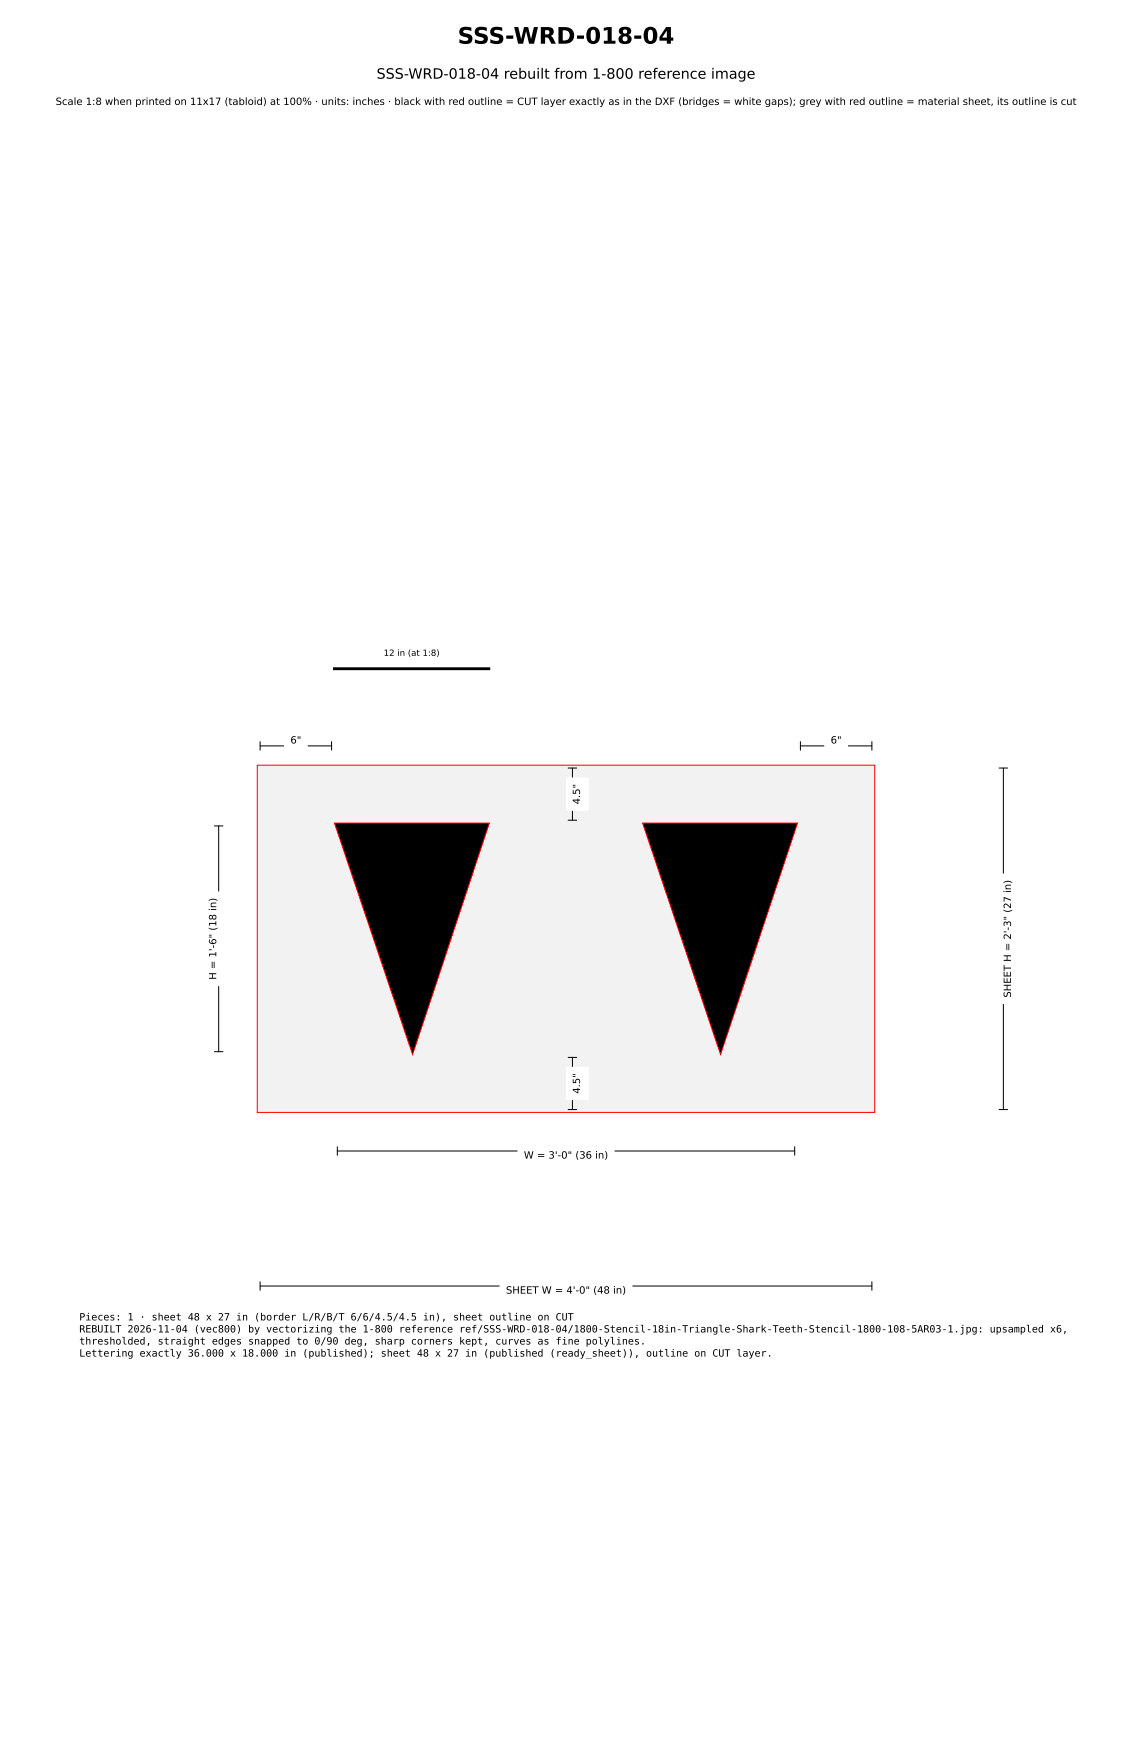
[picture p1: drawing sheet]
<svg xmlns="http://www.w3.org/2000/svg" width="279mm" height="432mm" viewBox="0 0 279 432" stroke-linecap="round" stroke-linejoin="round" font-family="sans-serif">
<defs><g id="words">
<text font-size="5.6" x="113" y="10.8">SSS-WRD-018-04</text>
<text font-size="3.5" x="92.9" y="19.4">SSS-WRD-018-04 rebuilt from 1-800 reference image</text>
<g font-size="2.5">
<text x="13.7" y="25.9">Scale 1:8 when printed on 11x17 (tabloid) at 100% · units: inches · black with red outline = CUT layer exactly as in the DXF (bridges = white gaps); grey with red outline = material sheet, its outline is cut</text>
<text x="71.7" y="183.6">6&quot;</text>
<text x="205" y="183.6">6&quot;</text>
<text x="143.2" y="198.6" transform="rotate(-90 143.2 198.6)">4.5&quot;</text>
<text x="53.4" y="241.9" transform="rotate(-90 53.4 241.9)">H = 1'-6&quot; (18 in)</text>
<text x="249.5" y="246.3" transform="rotate(-90 249.5 246.3)">SHEET H = 2'-3&quot; (27 in)</text>
<text x="143.2" y="270" transform="rotate(-90 143.2 270)">4.5&quot;</text>
<text x="129.3" y="286">W = 3'-0&quot; (36 in)</text>
<text x="124.9" y="319.4">SHEET W = 4'-0&quot; (48 in)</text>
<text x="19.6" y="326">Pieces: 1 · sheet 48 x 27 in (border L/R/B/T 6/6/4.5/4.5 in), sheet outline on CUT</text>
<text x="19.6" y="329">REBUILT 2026-11-04 (vec800) by vectorizing the 1-800 reference ref/SSS-WRD-018-04/1800-Stencil-18in-Triangle-Shark-Teeth-Stencil-1800-108-5AR03-1.jpg: upsampled x6,</text>
<text x="19.6" y="331.9">thresholded, straight edges snapped to 0/90 deg, sharp corners kept, curves as fine polylines.</text>
<text x="19.6" y="334.9">Lettering exactly 36.000 x 18.000 in (published); sheet 48 x 27 in (published (ready_sheet)), outline on CUT layer.</text>
</g>
<text font-size="2.1" x="94.7" y="161.9">12 in (at 1:8)</text>
</g></defs>
<path d="M63.5 188.9h152.4v85.7h-152.4z" fill="#f2f2f2" stroke="#f00" stroke-width=".25"/>
<path d="M82.5 203.2h38.3l-19 57.1zM158.6 203.2h38.2l-19 57.1z" fill="#000" stroke="#f00" stroke-width=".25"/>
<path d="M82.5 165.1h38.1" fill="none" stroke="#000" stroke-width=".71"/>
<g fill="none" stroke="#000" stroke-width=".25">
<path d="M64.2 184.1h17.6M64.2 183.1v2.1M81.8 183.1v2.1M140.2 189.6h2.1M141.3 189.6v12.9M197.6 184.1h17.6M197.6 183.1v2.1M215.2 183.1v2.1M246.6 189.6h2.1M247.6 189.6v84.3M52.9 203.9h2.1M54 203.9v55.7"/>
<path d="M140.2 202.5h2.1M52.9 259.6h2.1M140.2 261.1h2.1M140.2 273.9h2.1M141.3 261.1v12.8M246.6 273.9h2.1M83.3 284.2h112.8M83.3 283.1v2.1M196.1 283.1v2.1M64.2 317.5h151M64.2 316.4v2.2M215.2 316.4v2.2"/>
</g>
<g fill="#fff" stroke="#fff" stroke-width=".35">
<path d="M123.5 316.1h32.4v5.3h-32.4z"/>
<path d="M246.2 215.8h5.3v31.9h-5.3z"/>
<path d="M70.3 180.3h5.5v5.3h-5.5z"/>
<path d="M203.6 180.3h5.5v5.3h-5.5z"/>
<path d="M139.9 263.6h5.3v7.8h-5.3z"/>
<path d="M139.9 192.1h5.3v7.9h-5.3z"/>
<path d="M127.9 282.8h23.6v5.2h-23.6z"/>
<path d="M50.1 220.3h5.3v23h-5.3z"/>
</g>
<use href="#words"/>
</svg>
